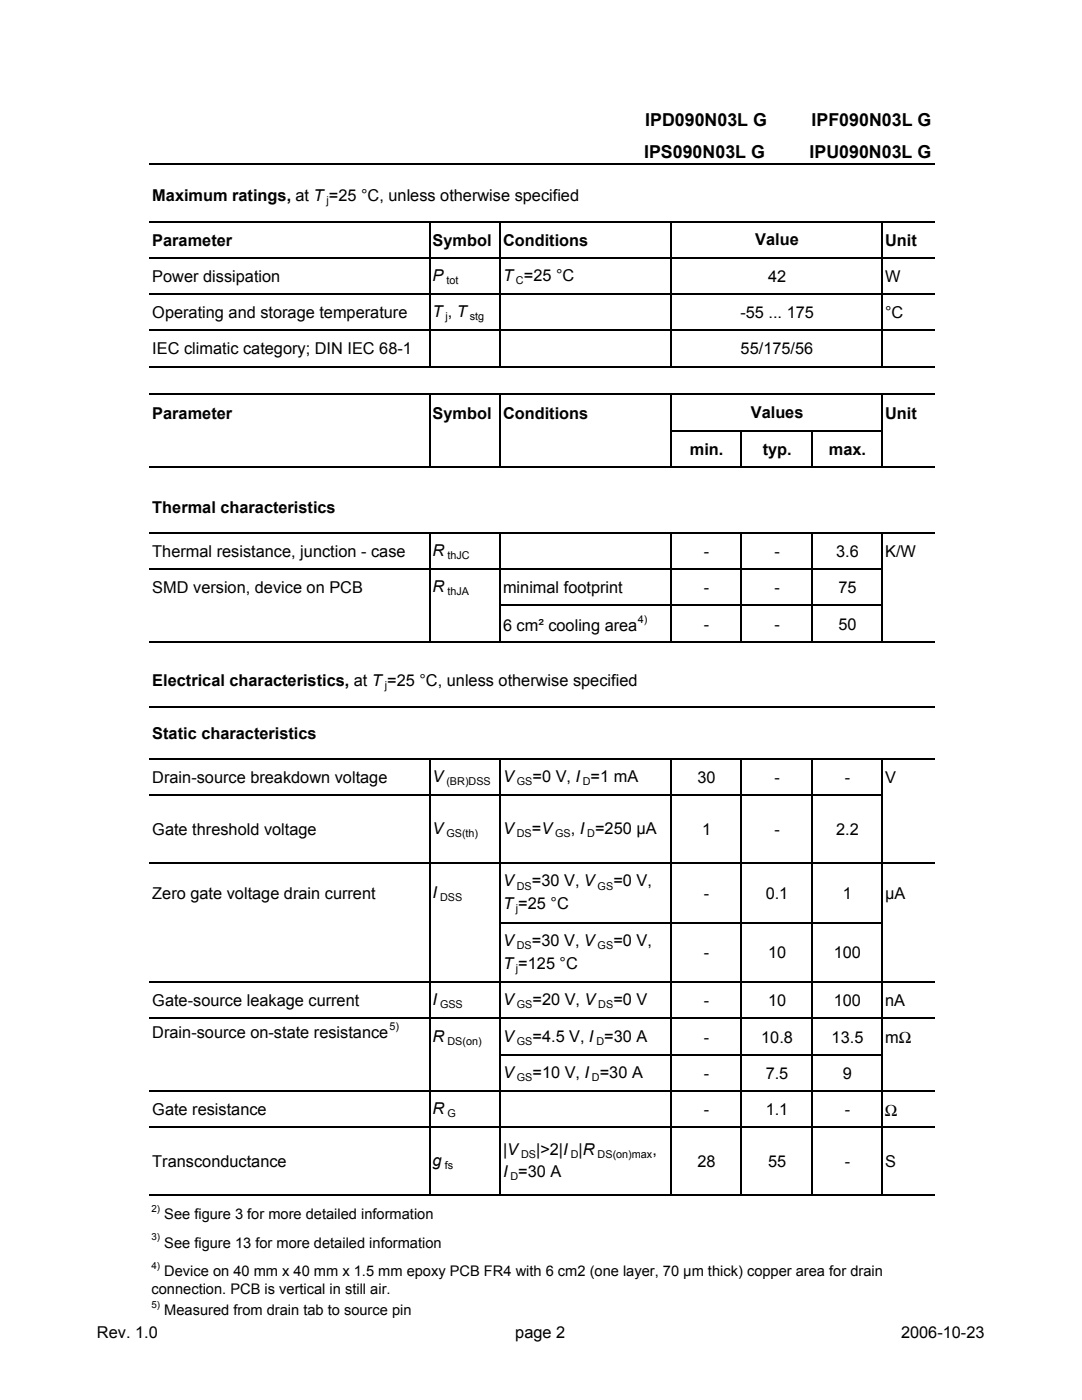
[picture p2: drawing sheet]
<svg xmlns="http://www.w3.org/2000/svg" width="216mm" height="279mm" viewBox="0 0 216 279" stroke-linecap="round" stroke-linejoin="round" font-family="sans-serif">
<defs><g id="words">
<g font-size="3.6">
<text x="128.7" y="25.1">IPD090N03L G</text>
<text x="161.9" y="25.1">IPF090N03L G</text>
<text x="128.5" y="31.5">IPS090N03L G</text>
<text x="161.5" y="31.5">IPU090N03L G</text>
</g>
<g font-size="3.3">
<text x="30.4" y="40.2">Maximum ratings, at T =25 °C, unless otherwise specified</text>
<text x="30.4" y="49">Parameter</text>
<text x="86.3" y="49">Symbol Conditions</text>
<text x="150.7" y="48.9">Value</text>
<text x="176.6" y="49">Unit</text>
<text x="30.4" y="56.3">Power dissipation</text>
<text x="86.3" y="56">P</text>
<text x="100.4" y="56">T =25 °C</text>
<text x="153.2" y="56.3">42</text>
<text x="176.6" y="56.3">W</text>
<text x="30.4" y="63.5">Operating and storage temperature</text>
<text x="86.3" y="63.3">T , T</text>
<text x="147.7" y="63.5">-55 ... 175</text>
<text x="176.6" y="63.5">°C</text>
<text x="30.4" y="70.7">IEC climatic category; DIN IEC 68-1</text>
<text x="147.8" y="70.7">55/175/56</text>
<text x="30.4" y="83.5">Parameter</text>
<text x="86.3" y="83.5">Symbol Conditions</text>
<text x="149.8" y="83.4">Values</text>
<text x="176.6" y="83.5">Unit</text>
<text x="137.7" y="90.8">min.</text>
<text x="152.2" y="90.8">typ.</text>
<text x="165.4" y="90.8">max.</text>
<text x="30.4" y="102.3">Thermal characteristics</text>
<text x="30.4" y="111.2">Thermal resistance, junction - case</text>
<text x="86.3" y="111">R</text>
<text x="140.5" y="111.2">-</text>
<text x="154.5" y="111.2">-</text>
<text x="166.8" y="111.2">3.6</text>
<text x="176.6" y="111.2">K/W</text>
<text x="30.4" y="118.4">SMD version, device on PCB</text>
<text x="86.3" y="118.2">R</text>
<text x="100.4" y="118.4">minimal footprint</text>
<text x="140.5" y="118.4">-</text>
<text x="154.5" y="118.4">-</text>
<text x="167.3" y="118.4">75</text>
<text x="100.4" y="125.9">6 cm² cooling area</text>
<text x="140.5" y="125.6">-</text>
<text x="154.5" y="125.6">-</text>
<text x="167.3" y="125.6">50</text>
<text x="30.4" y="136.8">Electrical characteristics, at T =25 °C, unless otherwise specified</text>
<text x="30.4" y="147.4">Static characteristics</text>
<text x="30.4" y="156.3">Drain-source breakdown voltage</text>
<text x="86.3" y="156.1">V</text>
<text x="100.4" y="156.1">V</text>
<text x="106.3" y="156.1">=0 V, I =1 mA</text>
<text x="139.2" y="156.3">30</text>
<text x="154.5" y="156.3">-</text>
<text x="168.6" y="156.3">-</text>
<text x="176.6" y="156.3">V</text>
<text x="30.4" y="166.7">Gate threshold voltage</text>
<text x="86.3" y="166.5">V</text>
<text x="100.4" y="166.5">V</text>
<text x="106.1" y="166.5">=V</text>
<text x="113.9" y="166.5">, I =250 µA</text>
<text x="140.1" y="166.7">1</text>
<text x="154.5" y="166.7">-</text>
<text x="166.8" y="166.7">2.2</text>
<text x="30.4" y="179.4">Zero gate voltage drain current</text>
<text x="86.3" y="179.2">I</text>
<text x="100.4" y="176.9">V</text>
<text x="106.1" y="176.9">=30 V, V</text>
<text x="122.4" y="176.9">=0 V,</text>
<text x="140.5" y="179.4">-</text>
<text x="152.8" y="179.4">0.1</text>
<text x="168.2" y="179.4">1</text>
<text x="176.6" y="179.4">µA</text>
<text x="100.4" y="181.4">T =25 °C</text>
<text x="100.4" y="188.8">V</text>
<text x="106.1" y="188.8">=30 V, V</text>
<text x="122.4" y="188.8">=0 V,</text>
<text x="140.5" y="191.3">-</text>
<text x="153.2" y="191.3">10</text>
<text x="166.4" y="191.3">100</text>
<text x="100.4" y="193.3">T =125 °C</text>
<text x="30.4" y="200.8">Gate-source leakage current</text>
<text x="86.3" y="200.6">I</text>
<text x="100.4" y="200.6">V</text>
<text x="106.3" y="200.6">=20 V, V</text>
<text x="122.4" y="200.6">=0 V</text>
<text x="140.5" y="200.8">-</text>
<text x="153.2" y="200.8">10</text>
<text x="166.4" y="200.8">100</text>
<text x="176.6" y="200.8">nA</text>
<text x="30.4" y="207.1">Drain-source on-state resistance</text>
<text x="86.3" y="207.9">R</text>
<text x="100.4" y="207.9">V</text>
<text x="106.3" y="207.9">=4.5 V, I =30 A</text>
<text x="140.5" y="208.1">-</text>
<text x="151.9" y="208.1">10.8</text>
<text x="165.9" y="208.1">13.5</text>
<text x="176.6" y="208.2">mΩ</text>
<text x="100.4" y="215.1">V</text>
<text x="106.3" y="215.1">=10 V, I =30 A</text>
<text x="140.5" y="215.3">-</text>
<text x="152.8" y="215.3">7.5</text>
<text x="168.2" y="215.3">9</text>
<text x="30.4" y="222.5">Gate resistance</text>
<text x="86.3" y="222.3">R</text>
<text x="140.5" y="222.5">-</text>
<text x="152.8" y="222.5">1.1</text>
<text x="168.6" y="222.5">-</text>
<text x="176.6" y="222.6">Ω</text>
<text x="30.4" y="232.9">Transconductance</text>
<text x="86.3" y="232.7">g</text>
<text x="100.4" y="230.5">|V</text>
<text x="107" y="230.5">|&gt;2|I |R</text>
<text x="130.2" y="230.5">,</text>
<text x="139.2" y="232.9">28</text>
<text x="153.2" y="232.9">55</text>
<text x="168.6" y="232.9">-</text>
<text x="176.6" y="232.9">S</text>
<text x="100.4" y="234.9">I =30 A</text>
<text x="19.3" y="267.1">Rev. 1.0</text>
<text x="102.8" y="267.1">page 2</text>
<text x="179.8" y="267.1">2006-10-23</text>
</g>
<g font-size="2.9">
<text x="32.8" y="243.4">See figure 3 for more detailed information</text>
<text x="32.8" y="249">See figure 13 for more detailed information</text>
<text x="32.8" y="254.6">Device on 40 mm x 40 mm x 1.5 mm epoxy PCB FR4 with 6 cm2 (one layer, 70 µm thick) copper area for drain</text>
<text x="30.2" y="258.3">connection. PCB is vertical in still air.</text>
<text x="32.8" y="262.4">Measured from drain tab to source pin</text>
</g>
<g font-size="2.2">
<text x="65.2" y="40.8">j</text>
<text x="89.1" y="56.7">tot</text>
<text x="103" y="56.7">C</text>
<text x="88.9" y="63.9">j</text>
<text x="93.7" y="63.9">stg</text>
<text x="89.3" y="111.6">thJC</text>
<text x="89.3" y="118.8">thJA</text>
<text x="127.3" y="124.3">4)</text>
<text x="76.8" y="137.5">j</text>
<text x="89.1" y="156.7">(BR)DSS</text>
<text x="103.1" y="156.7">GS</text>
<text x="116.3" y="156.7">D</text>
<text x="89.1" y="167.1">GS(th)</text>
<text x="103.1" y="167.1">DS</text>
<text x="110.8" y="167.1">GS</text>
<text x="117.2" y="167.1">D</text>
<text x="87.8" y="179.8">DSS</text>
<text x="103.1" y="177.5">DS</text>
<text x="119.3" y="177.5">GS</text>
<text x="103" y="182">j</text>
<text x="103.1" y="189.4">DS</text>
<text x="119.3" y="189.4">GS</text>
<text x="103" y="193.9">j</text>
<text x="87.8" y="201.3">GSS</text>
<text x="103.1" y="201.3">GS</text>
<text x="119.4" y="201.3">DS</text>
<text x="77.7" y="205.5">5)</text>
<text x="89.3" y="208.5">DS(on)</text>
<text x="103.1" y="208.5">GS</text>
<text x="119" y="208.5">D</text>
<text x="103.1" y="215.7">GS</text>
<text x="118.1" y="215.7">D</text>
<text x="89.3" y="223">G</text>
<text x="88.7" y="233.3">fs</text>
<text x="104" y="231.1">DS</text>
<text x="113.9" y="231.1">D</text>
<text x="119.3" y="231.1">DS(on)max</text>
<text x="101.9" y="235.6">D</text>
</g>
<g font-size="1.9">
<text x="30.2" y="241.9">2)</text>
<text x="30.2" y="247.6">3)</text>
<text x="30.2" y="253.2">4)</text>
<text x="30.2" y="260.9">5)</text>
</g>
</g></defs>
<g fill="none" stroke="#000" stroke-width=".3">
<path d="M29.8 32.7h156.6M29.8 44.2h156.6M29.8 51.5h156.6M29.8 58.7h156.6M85.7 44.4v28.9M99.8 44.4v28.9M133.8 44.4v28.9M176 44.4v28.9M29.8 65.9h156.6M29.8 73.2h156.6M29.8 78.7h156.6M85.7 78.9v14.4"/>
<path d="M99.8 78.9v14.4M133.8 78.9v14.4M176 78.9v14.4M29.8 93.2h156.6M134 86h42.1M147.9 86.1v7.2M161.9 86.1v7.2M29.8 106.4h156.6M29.8 113.6h146.3M85.7 106.5v21.7M99.8 106.5v21.7M133.8 106.5v21.7"/>
<path d="M147.9 106.5v21.7M161.9 106.5v21.7M176 106.5v21.7M29.8 128.1h156.6M99.9 120.8h76.2M29.8 141h156.6M29.8 151.5h156.6M29.8 158.7h146.3M85.7 151.6v87M99.8 151.6v87M133.8 151.6v87M147.9 151.6v87"/>
<path d="M161.9 151.6v87M176 151.6v87M29.8 172.2h156.6M29.8 196h156.6M99.9 184.1h76.2M29.8 203.3h156.6M29.8 217.7h156.6M99.9 210.5h76.2M29.8 225h156.6M29.8 238.5h156.6"/>
</g>
<use href="#words"/>
</svg>
